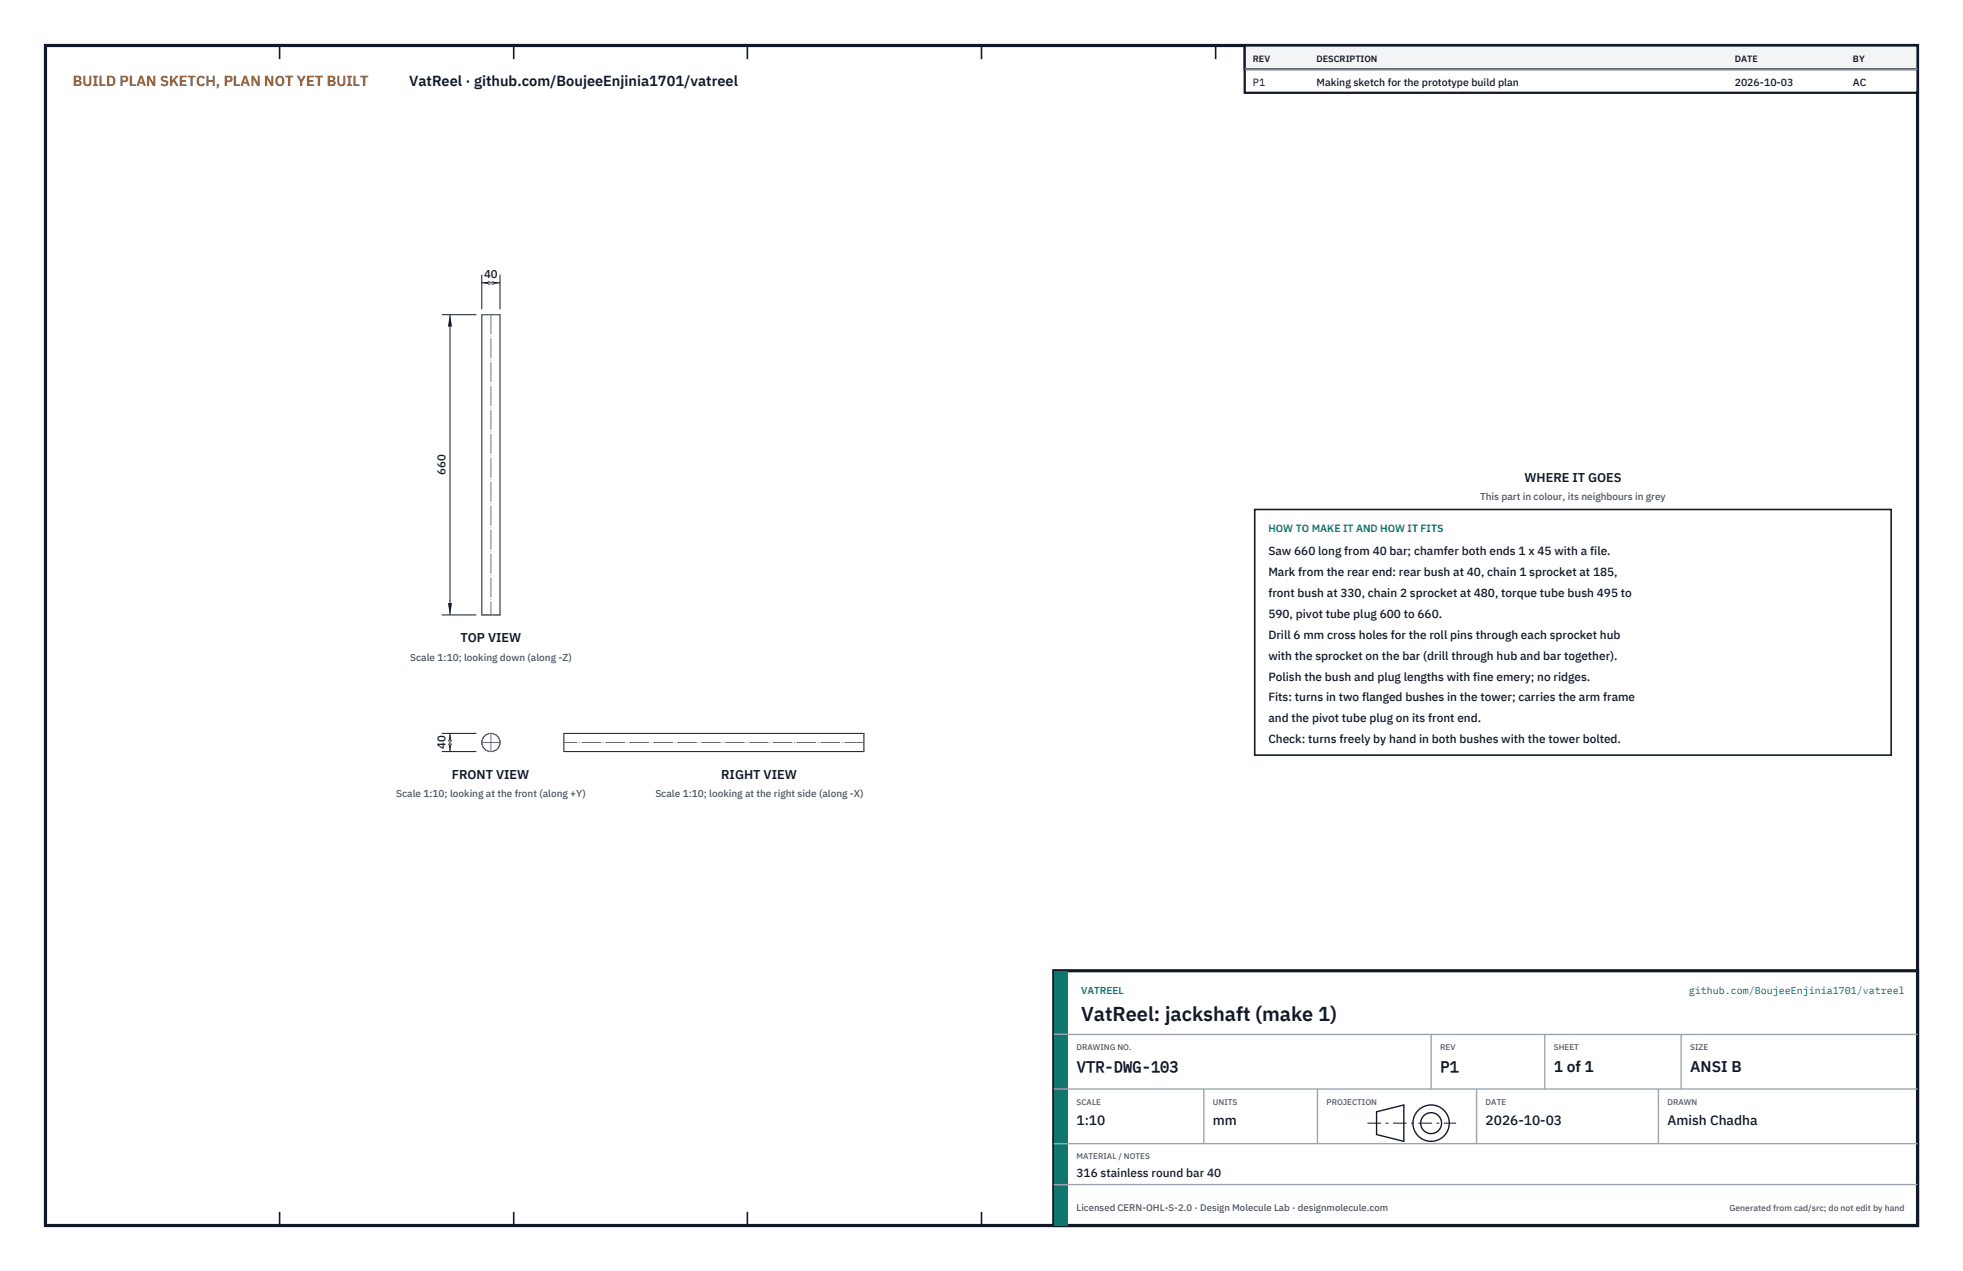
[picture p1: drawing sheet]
<svg xmlns="http://www.w3.org/2000/svg" width="432mm" height="279mm" viewBox="0 0 432 279" stroke-linecap="round" stroke-linejoin="round" font-family="sans-serif">
<defs><g id="words">
<text font-size="4.4" fill="#111827" x="237.8" y="224.4">VatReel: jackshaft (make 1)</text>
<g font-size="3.4" fill="#111827">
<text x="236.8" y="235.6">VTR-DWG-103</text>
<text x="316.8" y="235.6">P1</text>
<text x="341.8" y="235.6">1 of 1</text>
<text x="371.8" y="235.6">ANSI B</text>
</g>
<text font-size="3.2" fill="#b45309" x="16" y="19">BUILD PLAN SKETCH, PLAN NOT YET BUILT</text>
<text font-size="3.2" fill="#111827" x="90" y="19">VatReel · github.com/BoujeeEnjinia1701/vatreel</text>
<g font-size="3" fill="#111827">
<text x="236.8" y="247.2">1:10</text>
<text x="266.8" y="247.2">mm</text>
<text x="326.8" y="247.2">2026-10-03</text>
<text x="366.8" y="247.2">Amish Chadha</text>
</g>
<g font-size="2.8" fill="#111827">
<text x="335.3" y="106">WHERE IT GOES</text>
<text x="101.3" y="141.2">TOP VIEW</text>
<text x="99.4" y="171.2">FRONT VIEW</text>
<text x="158.6" y="171.2">RIGHT VIEW</text>
</g>
<g font-size="2.6" fill="#111827">
<text x="279" y="122">Saw 660 long from 40 bar; chamfer both ends 1 x 45 with a file.</text>
<text x="279" y="126.6">Mark from the rear end: rear bush at 40, chain 1 sprocket at 185,</text>
<text x="279" y="131.2">front bush at 330, chain 2 sprocket at 480, torque tube bush 495 to</text>
<text x="279" y="135.8">590, pivot tube plug 600 to 660.</text>
<text x="279" y="140.4">Drill 6 mm cross holes for the roll pins through each sprocket hub</text>
<text x="279" y="145">with the sprocket on the bar (drill through hub and bar together).</text>
<text x="279" y="149.6">Polish the bush and plug lengths with fine emery; no ridges.</text>
<text x="279" y="154.2">Fits: turns in two flanged bushes in the tower; carries the arm frame</text>
<text x="279" y="158.8">and the pivot tube plug on its front end.</text>
<text x="279" y="163.4">Check: turns freely by hand in both bushes with the tower bolted.</text>
<text x="236.8" y="258.8">316 stainless round bar 40</text>
</g>
<g font-size="2.5" fill="#111827">
<text x="106.5" y="61.2">40</text>
<text x="98" y="104.4" transform="rotate(-90 98 104.4)">660</text>
<text x="98" y="164.7" transform="rotate(-90 98 164.7)">40</text>
</g>
<g font-size="2.3" fill="#111827">
<text x="275.6" y="18.8">P1</text>
<text x="289.6" y="18.8">Making sketch for the prototype build plan</text>
<text x="381.6" y="18.8">2026-10-03</text>
<text x="407.6" y="18.8">AC</text>
</g>
<text font-size="2.3" fill="#0f766e" x="279" y="117">HOW TO MAKE IT AND HOW IT FITS</text>
<g font-size="2.2" fill="#4b5563">
<text x="325.6" y="110">This part in colour, its neighbours in grey</text>
<text x="90.2" y="145.2">Scale 1:10; looking down (along -Z)</text>
<text x="87.1" y="175.2">Scale 1:10; looking at the front (along +Y)</text>
<text x="144.2" y="175.2">Scale 1:10; looking at the right side (along -X)</text>
</g>
<g font-size="2.2" fill="#0f766e">
<text x="237.8" y="218.4">VATREEL</text>
<text x="371.5" y="218.4">github.com/BoujeeEnjinia1701/vatreel</text>
</g>
<text font-size="2.1" fill="#4b5563" x="236.8" y="266.2">Licensed CERN-OHL-S-2.0 · Design Molecule Lab · designmolecule.com</text>
<g font-size="2" fill="#111827">
<text x="275.6" y="13.6">REV</text>
<text x="289.6" y="13.6">DESCRIPTION</text>
<text x="381.6" y="13.6">DATE</text>
<text x="407.6" y="13.6">BY</text>
</g>
<text font-size="1.9" fill="#4b5563" x="380.4" y="266.2">Generated from cad/src; do not edit by hand</text>
<g font-size="1.8" fill="#4b5563">
<text x="236.8" y="230.8">DRAWING NO.</text>
<text x="316.8" y="230.8">REV</text>
<text x="341.8" y="230.8">SHEET</text>
<text x="371.8" y="230.8">SIZE</text>
<text x="236.8" y="242.8">SCALE</text>
<text x="266.8" y="242.8">UNITS</text>
<text x="291.8" y="242.8">PROJECTION</text>
<text x="326.8" y="242.8">DATE</text>
<text x="366.8" y="242.8">DRAWN</text>
<text x="236.8" y="254.8">MATERIAL / NOTES</text>
</g>
</g></defs>
<path d="M10 10h411.8v259.4h-411.8z" fill="none" stroke="#111827" stroke-width=".7" stroke-linecap="butt"/>
<g fill="none" stroke="#111827" stroke-width=".35">
<path d="M61.5 10v3M113 10v3M164.4 10v3M215.9 10v3M267.4 10v3M318.9 10v3M370.3 10v3M61.5 266.4v3M113 266.4v3M164.4 266.4v3M215.9 266.4v3M267.4 266.4v3"/>
<path d="M318.9 266.4v3M370.3 266.4v3"/>
</g>
<g fill="none" stroke="#111727" stroke-width=".22">
<path d="M106 69.2h4v66h-4zM124 161.2h66v4h-66z"/>
<circle cx="108" cy="163.2" r="2"/>
</g>
<g fill="none" stroke="#6a7180" stroke-width=".22" stroke-dasharray="2.1 .5">
<path d="M106 69.2h4M106 135.2h4M124 161.2v4M190 161.2v4"/>
<circle cx="108" cy="163.2" r="2"/>
</g>
<path d="M108 69.2v66M106 163.2h4M108 165.2v-4M190 163.2h-66" fill="none" stroke="#6a7180" stroke-width=".22" stroke-dasharray="4.2 .5 0 .5"/>
<path d="M106 60.4v7.6M106 62.2h4M110 60.4v7.6" fill="none" stroke="#111827" stroke-width=".22"/>
<path d="M106 62.2l2.6-.5v.9zM107.4 61.7v.9l2.6-.4z" fill="#111827"/>
<path d="M97.2 69.2h7.6M99 69.2v66M97.2 135.2h7.6" fill="none" stroke="#111827" stroke-width=".22"/>
<path d="M99 69.2l-.5 2.6h.9zM98.5 132.6h.9l-.4 2.6z" fill="#111827"/>
<path d="M97.2 161.2h7.6M97.2 165.2h7.6M99 161.2v4" fill="none" stroke="#111827" stroke-width=".22"/>
<path d="M99 161.2l-.5 2.6h.9zM98.5 162.6h.9l-.4 2.6z" fill="#111827"/>
<path d="M276 112h140v54h-140z" fill="#fff" stroke="#111827" stroke-width=".35"/>
<path d="M273.8 10h148v10.4h-148z" fill="#fff" stroke="#111827" stroke-width=".5"/>
<path d="M273.8 10h148v5.2h-148z" fill="#f3f4f6" stroke="#111827" stroke-width=".5"/>
<path d="M273.8 15.2h148" fill="none" stroke="#9ca3af" stroke-width=".3"/>
<path d="M231.8 213.4h190v56h-190z" fill="#fff" stroke="#111827" stroke-width=".7" stroke-linecap="butt"/>
<path d="M231.8 213.4h3v56h-3z" fill="#0f766e"/>
<path d="M231.8 227.4h190M231.8 239.4h190M264.8 239.4v12M289.8 239.4v12M314.8 227.4v12M324.8 239.4v12M339.8 227.4v12M364.8 239.4v12M369.8 227.4v12M231.8 251.4h190M231.8 260.4h190" fill="none" stroke="#9ca3af" stroke-width=".3"/>
<g fill="none" stroke="#111827" stroke-width=".3">
<path d="M302.8 244.4l6-1.5v8l-6-1.5z"/>
<circle cx="314.8" cy="246.9" r="4"/>
<circle cx="314.8" cy="246.9" r="2.3"/>
</g>
<path d="M300.8 246.9h19.5" fill="none" stroke="#111827" stroke-width=".22" stroke-dasharray="3 1 .6 1" stroke-linecap="butt"/>
<use href="#words"/>
</svg>
